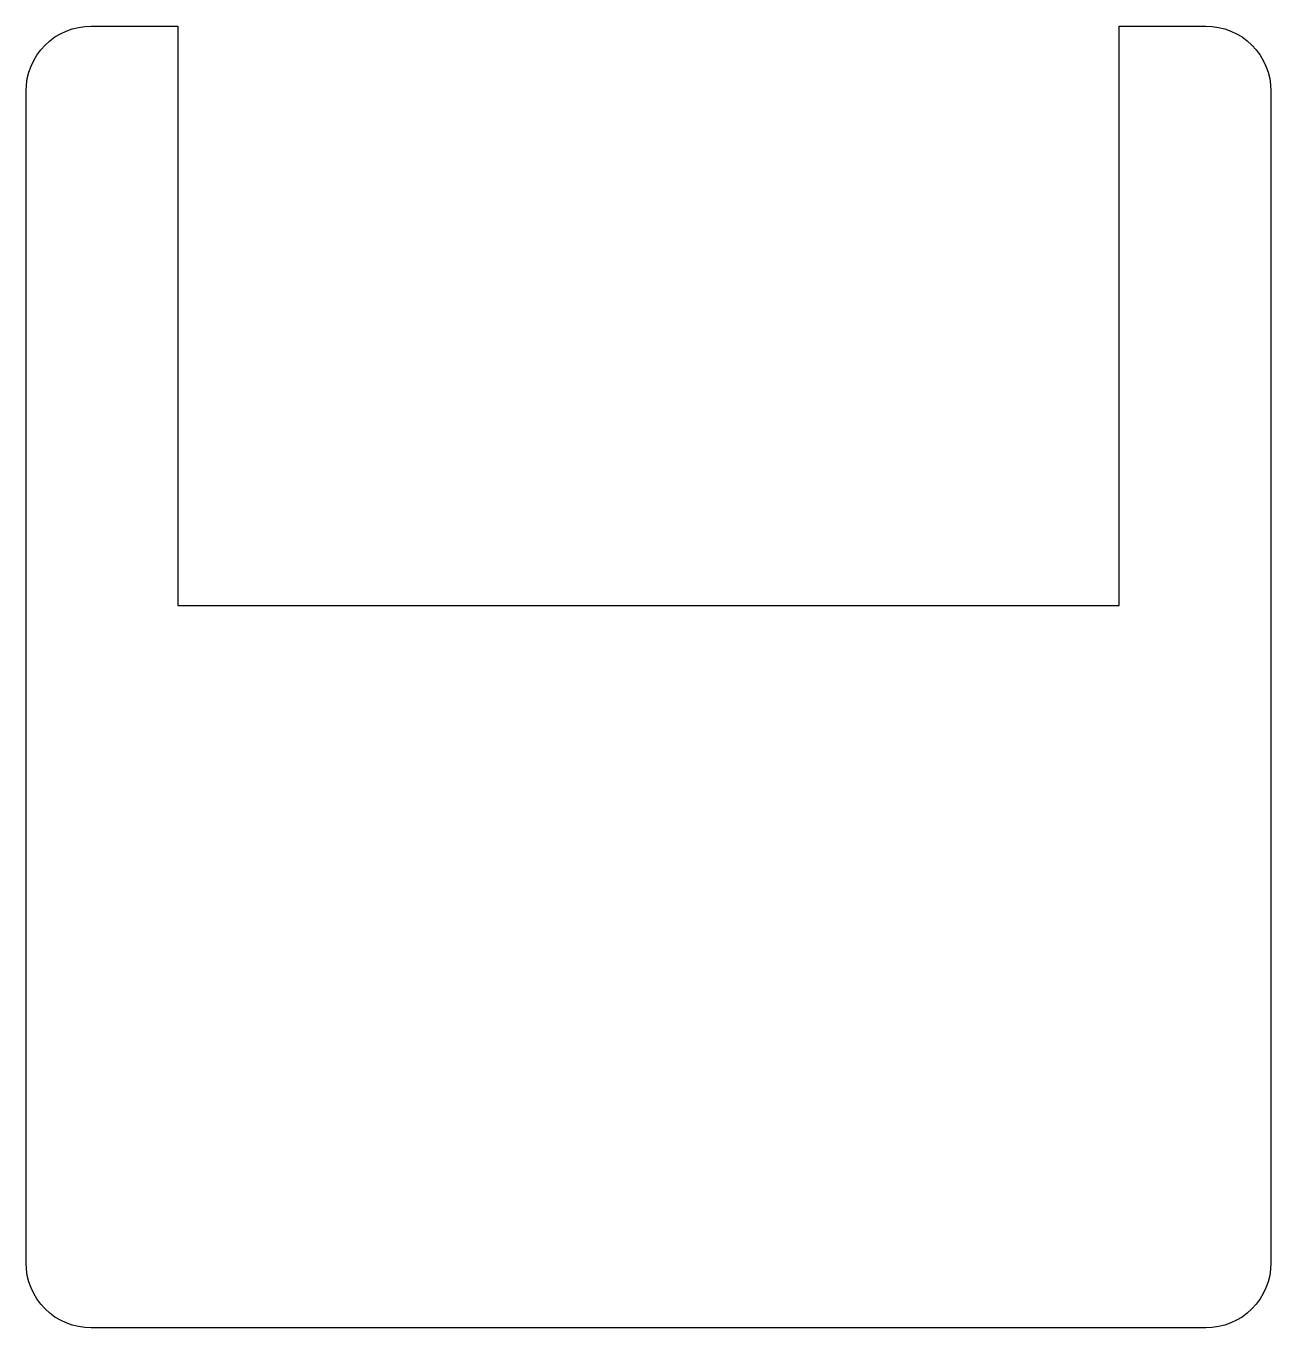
# Model space of a CAD drawing. Header units: millimetres. Extents: x 0 to 115, y 0 to 120.
import ezdxf

# ---------------------------------------------------------------- set-up
doc = ezdxf.new("R2010")
doc.units = ezdxf.units.MM
doc.layers.add('CUT', color=7, linetype='Continuous')

msp = doc.modelspace()

# ---------------------------------------------------------------- linework, layer by layer
at = {"layer": 'CUT'}
msp.add_lwpolyline([(114.77, 5.41), (114.68, 4.83), (114.54, 4.26), (114.34, 3.7), (114.09, 3.17), (113.79, 2.67), (113.44, 2.19), (113.04, 1.76), (112.61, 1.36), (112.13, 1.01), (111.63, 0.71), (111.1, 0.46), (110.54, 0.26), (109.97, 0.12), (109.39, 0.03), (108.8, 0), (6, 0), (5.41, 0.03), (4.83, 0.12), (4.26, 0.26), (3.7, 0.46), (3.17, 0.71), (2.67, 1.01), (2.19, 1.36), (1.76, 1.76), (1.36, 2.19), (1.01, 2.67), (0.71, 3.17), (0.46, 3.7), (0.26, 4.26), (0.12, 4.83), (0.03, 5.41), (0, 6), (0, 114), (0.03, 114.59), (0.12, 115.17), (0.26, 115.74), (0.46, 116.3), (0.71, 116.83), (1.01, 117.33), (1.36, 117.81), (1.76, 118.24), (2.19, 118.64), (2.67, 118.99), (3.17, 119.29), (3.7, 119.54), (4.26, 119.74), (4.83, 119.88), (5.41, 119.97), (6, 120), (14, 120), (14, 66.6), (100.8, 66.6), (100.8, 120), (108.8, 120), (109.39, 119.97), (109.97, 119.88), (110.54, 119.74), (111.1, 119.54), (111.63, 119.29), (112.13, 118.99), (112.61, 118.64), (113.04, 118.24), (113.44, 117.81), (113.79, 117.33), (114.09, 116.83), (114.34, 116.3), (114.54, 115.74), (114.68, 115.17), (114.77, 114.59), (114.8, 114), (114.8, 6)], close=True, dxfattribs=at)

doc.saveas('drawing.dxf')
